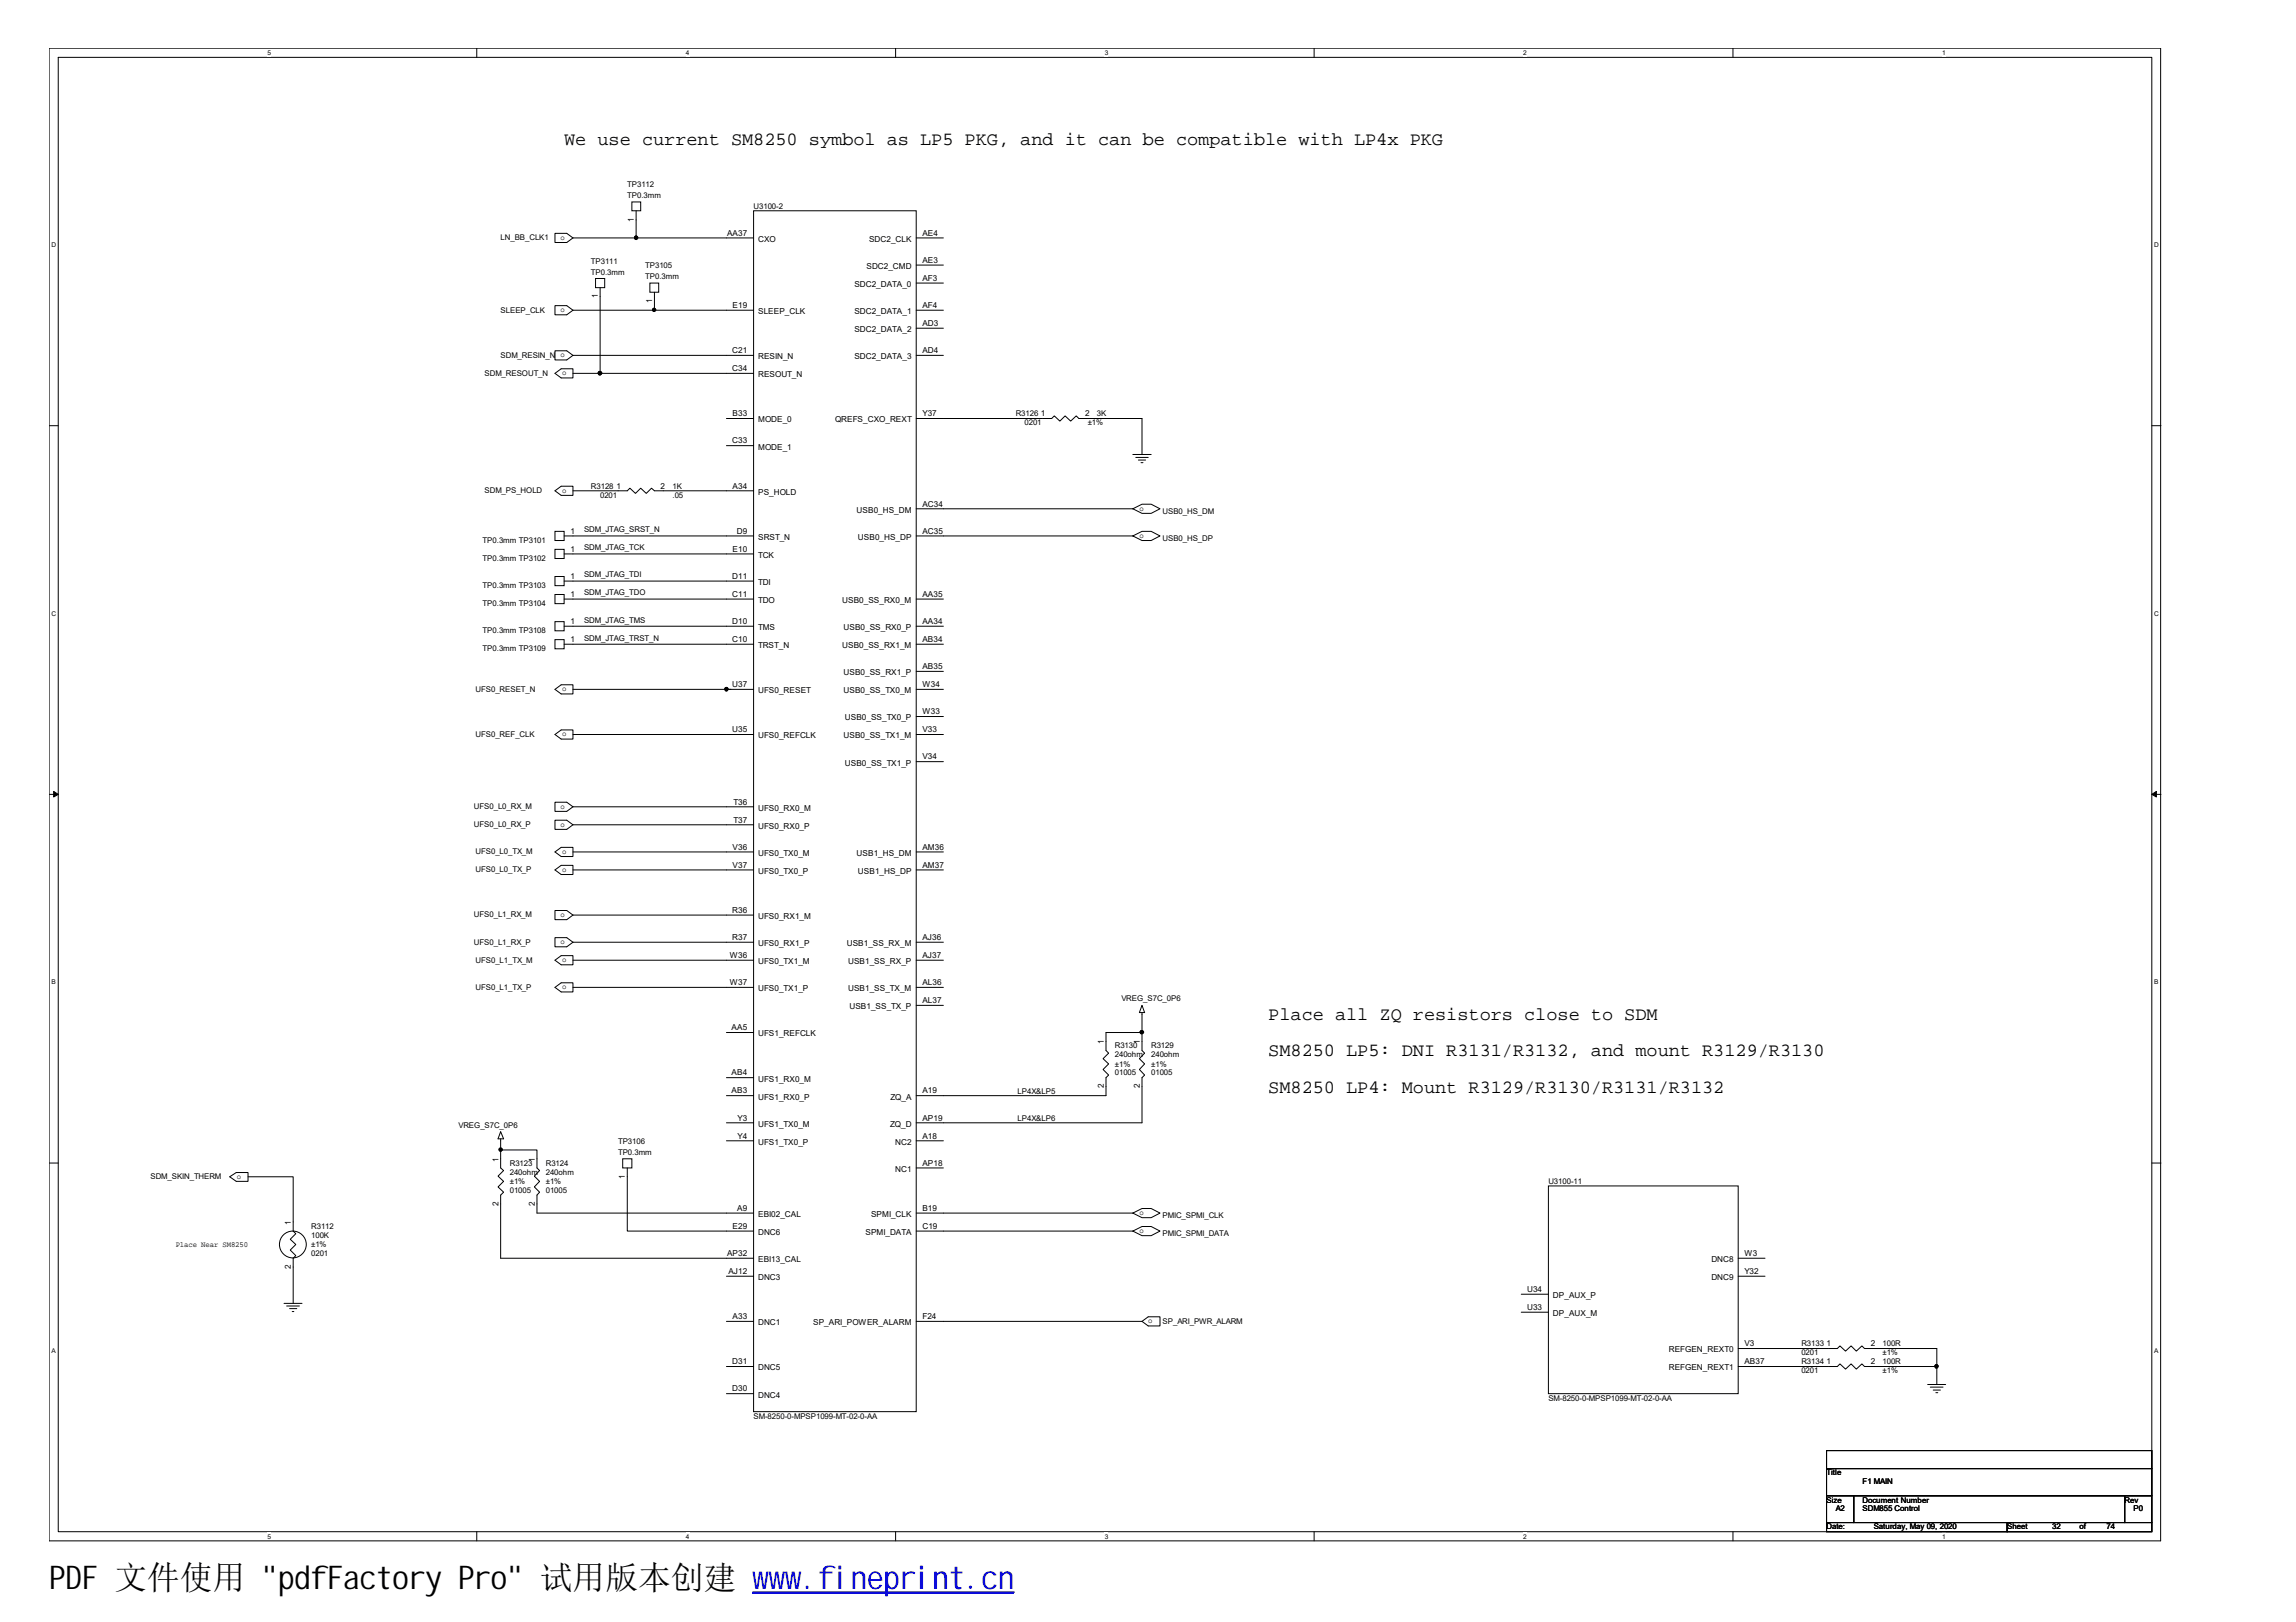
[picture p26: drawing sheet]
<svg xmlns="http://www.w3.org/2000/svg" width="297mm" height="210mm" viewBox="0 0 297 210" stroke-linecap="round" stroke-linejoin="round" font-family="sans-serif">
<defs><g id="words">
<text font-size="4.2" x="6.3" y="205.7">PDF 文件使用 &quot;pdfFactory Pro&quot; 试用版本创建 ww</text>
<text font-size="4.2" fill="#00f" x="99.5" y="205.7">w.fineprint.cn</text>
<g font-size="2.4">
<text x="73" y="18.7">We use current SM8250 symbol as LP5 PKG, and it can be compatible with LP4x PKG</text>
<text x="164.1" y="132.1">Place all ZQ resistors close to SDM</text>
<text x="164.1" y="136.7">SM8250 LP5: DNI R3131/R3132, and mount R3129/R3130</text>
<text x="164.1" y="141.4">SM8250 LP4: Mount R3129/R3130/R3131/R3132</text>
</g>
<g font-size="1.1">
<text x="82" y="28.7" transform="rotate(-90 82 28.7)">1</text>
<text x="94.1" y="30.5">AA37</text>
<text x="98.1" y="31.3">CXO</text>
<text x="112.1" y="34.8">SDC2_CMD</text>
<text x="112.4" y="31.3">SDC2_CLK</text>
<text x="119.3" y="30.5">AE4</text>
<text x="119.3" y="34">AE3</text>
<text x="77.3" y="38.6" transform="rotate(-90 77.3 38.6)">1</text>
<text x="84.4" y="39.2" transform="rotate(-90 84.4 39.2)">1</text>
<text x="94.8" y="39.8">E19</text>
<text x="98.1" y="40.7">SLEEP_CLK</text>
<text x="110.5" y="37.1">SDC2_DATA_0</text>
<text x="110.5" y="40.7">SDC2_DATA_1</text>
<text x="119.3" y="36.3">AF3</text>
<text x="119.3" y="39.8">AF4</text>
<text x="94.7" y="45.7">C21</text>
<text x="98.1" y="46.5">RESIN_N</text>
<text x="110.5" y="43">SDC2_DATA_2</text>
<text x="110.5" y="46.5">SDC2_DATA_3</text>
<text x="119.3" y="42.2">AD3</text>
<text x="119.3" y="45.7">AD4</text>
<text x="94.7" y="48">C34</text>
<text x="94.8" y="53.9">B33</text>
<text x="98.1" y="48.8">RESOUT_N</text>
<text x="119.3" y="53.9">Y37</text>
<text x="134.7" y="53.9">1</text>
<text x="140.4" y="53.9">2</text>
<text x="94.7" y="57.4">C33</text>
<text x="98.1" y="54.7">MODE_0</text>
<text x="98.1" y="58.2">MODE_1</text>
<text x="108" y="54.7">QREFS_CXO_REXT</text>
<text x="79.8" y="63.2">1</text>
<text x="85.5" y="63.2">2</text>
<text x="94.8" y="63.2">A34</text>
<text x="98.1" y="64">PS_HOLD</text>
<text x="119.3" y="65.5">AC34</text>
<text x="73.8" y="69.1">1</text>
<text x="73.8" y="71.4">1</text>
<text x="94.8" y="71.4">E10</text>
<text x="95.3" y="69.1">D9</text>
<text x="98.1" y="69.9">SRST_N</text>
<text x="110.8" y="66.4">USB0_HS_DM</text>
<text x="111" y="69.9">USB0_HS_DP</text>
<text x="119.3" y="69.1">AC35</text>
<text x="73.8" y="74.9">1</text>
<text x="73.8" y="77.2">1</text>
<text x="94.7" y="74.9">D11</text>
<text x="94.7" y="77.2">C11</text>
<text x="98.1" y="72.2">TCK</text>
<text x="98.1" y="75.7">TDI</text>
<text x="119.3" y="77.2">AA35</text>
<text x="73.8" y="80.7">1</text>
<text x="73.8" y="83.1">1</text>
<text x="94.7" y="80.7">D10</text>
<text x="94.7" y="83.1">C10</text>
<text x="98.1" y="78">TDO</text>
<text x="98.1" y="81.5">TMS</text>
<text x="98.1" y="83.9">TRST_N</text>
<text x="109" y="78">USB0_SS_RX0_M</text>
<text x="109" y="83.9">USB0_SS_RX1_M</text>
<text x="109.1" y="81.5">USB0_SS_RX0_P</text>
<text x="119.3" y="80.7">AA34</text>
<text x="119.3" y="83.1">AB34</text>
<text x="94.7" y="88.9">U37</text>
<text x="98.1" y="89.7">UFS0_RESET</text>
<text x="109.1" y="87.4">USB0_SS_RX1_P</text>
<text x="109.1" y="89.7">USB0_SS_TX0_M</text>
<text x="119.3" y="88.9">W34</text>
<text x="119.3" y="86.6">AB35</text>
<text x="94.7" y="94.8">U35</text>
<text x="98.1" y="95.6">UFS0_REFCLK</text>
<text x="109.1" y="95.6">USB0_SS_TX1_M</text>
<text x="109.3" y="93.2">USB0_SS_TX0_P</text>
<text x="119.3" y="94.8">V33</text>
<text x="119.3" y="92.4">W33</text>
<text x="109.3" y="99.1">USB0_SS_TX1_P</text>
<text x="119.3" y="98.3">V34</text>
<text x="94.9" y="104.1">T36</text>
<text x="94.9" y="106.4">T37</text>
<text x="98.1" y="104.9">UFS0_RX0_M</text>
<text x="98.1" y="107.2">UFS0_RX0_P</text>
<text x="94.8" y="110">V36</text>
<text x="94.8" y="112.3">V37</text>
<text x="98.1" y="110.8">UFS0_TX0_M</text>
<text x="98.1" y="113.1">UFS0_TX0_P</text>
<text x="110.8" y="110.8">USB1_HS_DM</text>
<text x="111" y="113.1">USB1_HS_DP</text>
<text x="119.3" y="110">AM36</text>
<text x="119.3" y="112.3">AM37</text>
<text x="94.7" y="118.1">R36</text>
<text x="98.1" y="118.9">UFS0_RX1_M</text>
<text x="94.4" y="124">W36</text>
<text x="94.7" y="121.6">R37</text>
<text x="98.1" y="122.4">UFS0_RX1_P</text>
<text x="98.1" y="124.8">UFS0_TX1_M</text>
<text x="109.6" y="122.4">USB1_SS_RX_M</text>
<text x="109.7" y="124.8">USB1_SS_RX_P</text>
<text x="119.3" y="121.6">AJ36</text>
<text x="119.3" y="124">AJ37</text>
<text x="94.4" y="127.5">W37</text>
<text x="98.1" y="128.3">UFS0_TX1_P</text>
<text x="109.7" y="128.3">USB1_SS_TX_M</text>
<text x="109.9" y="130.6">USB1_SS_TX_P</text>
<text x="119.3" y="129.8">AL37</text>
<text x="119.3" y="127.5">AL36</text>
<text x="94.7" y="133.3">AA5</text>
<text x="98.1" y="134.1">UFS1_REFCLK</text>
<text x="142.8" y="135.1" transform="rotate(-90 142.8 135.1)">1</text>
<text x="147.4" y="135.1" transform="rotate(-90 147.4 135.1)">1</text>
<text x="94.7" y="139.2">AB4</text>
<text x="94.7" y="141.5">AB3</text>
<text x="98.1" y="140">UFS1_RX0_M</text>
<text x="98.1" y="142.3">UFS1_RX0_P</text>
<text x="115.2" y="142.3">ZQ_A</text>
<text x="119.3" y="141.5">A19</text>
<text x="142.8" y="140.9" transform="rotate(-90 142.8 140.9)">2</text>
<text x="147.4" y="140.9" transform="rotate(-90 147.4 140.9)">2</text>
<text x="95.4" y="145">Y3</text>
<text x="95.4" y="147.3">Y4</text>
<text x="98.1" y="145.8">UFS1_TX0_M</text>
<text x="98.1" y="148.1">UFS1_TX0_P</text>
<text x="115.1" y="145.8">ZQ_D</text>
<text x="115.8" y="148.1">NC2</text>
<text x="119.3" y="145">AP19</text>
<text x="119.3" y="147.3">A18</text>
<text x="64.5" y="150.3" transform="rotate(-90 64.5 150.3)">1</text>
<text x="69.2" y="150.3" transform="rotate(-90 69.2 150.3)">1</text>
<text x="80.9" y="152.5" transform="rotate(-90 80.9 152.5)">1</text>
<text x="115.8" y="151.7">NC1</text>
<text x="119.3" y="150.8">AP18</text>
<text x="37.6" y="158.5" transform="rotate(-90 37.6 158.5)">1</text>
<text x="64.5" y="156.1" transform="rotate(-90 64.5 156.1)">2</text>
<text x="69.2" y="156.1" transform="rotate(-90 69.2 156.1)">2</text>
<text x="94.8" y="159">E29</text>
<text x="95.4" y="156.7">A9</text>
<text x="98.1" y="157.5">EBI02_CAL</text>
<text x="98.1" y="159.8">DNC6</text>
<text x="112" y="159.8">SPMI_DATA</text>
<text x="112.7" y="157.5">SPMI_CLK</text>
<text x="119.3" y="156.7">B19</text>
<text x="119.3" y="159">C19</text>
<text x="37.6" y="164.2" transform="rotate(-90 37.6 164.2)">2</text>
<text x="94.1" y="162.5">AP32</text>
<text x="94.2" y="164.9">AJ12</text>
<text x="98.1" y="163.3">EBI13_CAL</text>
<text x="98.1" y="165.7">DNC3</text>
<text x="197.6" y="167.2">U34</text>
<text x="200.9" y="168">DP_AUX_P</text>
<text x="221.4" y="163.3">DNC8</text>
<text x="221.4" y="165.7">DNC9</text>
<text x="225.7" y="162.5">W3</text>
<text x="225.7" y="164.9">Y32</text>
<text x="94.8" y="170.7">A33</text>
<text x="98.1" y="171.5">DNC1</text>
<text x="105.2" y="171.5">SP_ARI_POWER_ALARM</text>
<text x="119.3" y="170.7">F24</text>
<text x="197.6" y="169.5">U33</text>
<text x="200.9" y="170.3">DP_AUX_M</text>
<text x="94.7" y="176.5">D31</text>
<text x="98.1" y="177.3">DNC5</text>
<text x="215.9" y="175">REFGEN_REXT0</text>
<text x="215.9" y="177.3">REFGEN_REXT1</text>
<text x="225.7" y="174.2">V3</text>
<text x="225.7" y="176.5">AB37</text>
<text x="236.3" y="174.2">1</text>
<text x="236.3" y="176.5">1</text>
<text x="242" y="174.2">2</text>
<text x="242" y="176.5">2</text>
<text x="94.7" y="180.1">D30</text>
<text x="98.1" y="180.9">DNC4</text>
</g>
<g font-size="1">
<text x="81.2" y="24.2">TP3112</text>
<text x="81.2" y="25.6">TP0.3mm</text>
<text x="97.5" y="27">U3100-2</text>
<text x="64.8" y="31.1">LN_BB_CLK1</text>
<text x="72.5" y="31">o</text>
<text x="76.5" y="34.1">TP3111</text>
<text x="76.5" y="35.5">TP0.3mm</text>
<text x="83.5" y="34.7">TP3105</text>
<text x="64.8" y="40.4">SLEEP_CLK</text>
<text x="72.5" y="40.4">o</text>
<text x="83.5" y="36.1">TP0.3mm</text>
<text x="64.8" y="46.3">SDM_RESIN_N o</text>
<text x="62.7" y="48.6">SDM_RESOUT_N</text>
<text x="72.7" y="48.6">o</text>
<text x="131.4" y="53.9">R3126</text>
<text x="141.9" y="53.9">3K</text>
<text x="132.5" y="55">0201</text>
<text x="140.7" y="55">±1%</text>
<text x="62.7" y="63.8">SDM_PS_HOLD</text>
<text x="72.7" y="63.8">o</text>
<text x="76.5" y="63.2">R3128</text>
<text x="77.6" y="64.4">0201</text>
<text x="87" y="63.2">1K</text>
<text x="87" y="64.4">.05</text>
<text x="62.4" y="70.2">TP0.3mm TP3101</text>
<text x="75.6" y="68.9">SDM_JTAG_SRST_N</text>
<text x="75.6" y="71.2">SDM_JTAG_TCK</text>
<text x="147.4" y="69.6">o</text>
<text x="147.4" y="66.1">o</text>
<text x="150.4" y="70">USB0_HS_DP</text>
<text x="150.4" y="66.5">USB0_HS_DM</text>
<text x="62.4" y="72.6">TP0.3mm TP3102</text>
<text x="62.4" y="76.1">TP0.3mm TP3103</text>
<text x="75.6" y="74.7">SDM_JTAG_TDI</text>
<text x="75.6" y="77.1">SDM_JTAG_TDO</text>
<text x="62.4" y="81.9">TP0.3mm TP3108</text>
<text x="62.4" y="78.4">TP0.3mm TP3104</text>
<text x="75.6" y="80.6">SDM_JTAG_TMS</text>
<text x="75.6" y="82.9">SDM_JTAG_TRST_N</text>
<text x="61.5" y="89.5">UFS0_RESET_N</text>
<text x="62.4" y="84.3">TP0.3mm TP3109</text>
<text x="72.7" y="89.5">o</text>
<text x="61.5" y="95.3">UFS0_REF_CLK</text>
<text x="72.7" y="95.3">o</text>
<text x="61.3" y="104.7">UFS0_L0_RX_M</text>
<text x="61.3" y="107">UFS0_L0_RX_P</text>
<text x="72.5" y="104.7">o</text>
<text x="72.5" y="107">o</text>
<text x="61.5" y="110.5">UFS0_L0_TX_M</text>
<text x="61.5" y="112.9">UFS0_L0_TX_P</text>
<text x="72.7" y="110.5">o</text>
<text x="72.7" y="112.8">o</text>
<text x="61.3" y="118.7">UFS0_L1_RX_M</text>
<text x="72.5" y="118.7">o</text>
<text x="61.3" y="122.2">UFS0_L1_RX_P</text>
<text x="61.5" y="124.6">UFS0_L1_TX_M</text>
<text x="72.5" y="122.2">o</text>
<text x="72.7" y="124.5">o</text>
<text x="61.5" y="128.1">UFS0_L1_TX_P</text>
<text x="72.7" y="128">o</text>
<text x="145.1" y="129.6">VREG_S7C_0P6</text>
<text x="144.2" y="135.7">R3130</text>
<text x="144.2" y="136.8">240ohm</text>
<text x="148.9" y="135.7">R3129</text>
<text x="148.9" y="136.8">240ohm</text>
<text x="131.7" y="141.5">LP4X&amp;LP5</text>
<text x="144.2" y="138">±1%</text>
<text x="144.2" y="139.2">01005</text>
<text x="148.9" y="138">±1%</text>
<text x="148.9" y="139.2">01005</text>
<text x="59.3" y="145.9">VREG_S7C_0P6</text>
<text x="80" y="148.1">TP3106</text>
<text x="80" y="149.5">TP0.3mm</text>
<text x="131.7" y="145">LP4X&amp;LP6</text>
<text x="19.5" y="152.6">SDM_SKIN_THERM</text>
<text x="30.6" y="152.6">o</text>
<text x="66" y="150.8">R3123</text>
<text x="66" y="152">240ohm</text>
<text x="66" y="153.2">±1%</text>
<text x="66" y="154.4">01005</text>
<text x="70.6" y="150.8">R3124</text>
<text x="70.6" y="152">240ohm</text>
<text x="70.6" y="153.2">±1%</text>
<text x="70.6" y="154.4">01005</text>
<text x="200.3" y="153.2">U3100-11</text>
<text x="22.7" y="161.3">Place Near SM8250</text>
<text x="40.3" y="159">R3112</text>
<text x="40.3" y="160.2">100K</text>
<text x="40.3" y="161.4">±1%</text>
<text x="147.4" y="157.2">o</text>
<text x="147.4" y="159.6">o</text>
<text x="150.4" y="157.6">PMIC_SPMI_CLK</text>
<text x="150.4" y="159.9">PMIC_SPMI_DATA</text>
<text x="40.3" y="162.5">0201</text>
<text x="148.5" y="171.3">o</text>
<text x="150.4" y="171.3">SP_ARI_PWR_ALARM</text>
<text x="233" y="174.2">R3133</text>
<text x="233" y="175.4">0201</text>
<text x="233" y="176.5">R3134</text>
<text x="233" y="177.7">0201</text>
<text x="243.5" y="174.2">100R</text>
<text x="243.5" y="175.4">±1%</text>
<text x="243.5" y="176.5">100R</text>
<text x="243.5" y="177.7">±1%</text>
<text x="97.5" y="183.6">SM-8250-0-MPSP1099-MT-02-0-AA</text>
<text x="200.3" y="181.2">SM-8250-0-MPSP1099-MT-02-0-AA</text>
<text x="236.3" y="190.9">Title</text>
<text x="236.3" y="194.5">Size</text>
<text x="236.3" y="197.9">Date:</text>
<text x="237.5" y="195.6">A2</text>
<text x="241" y="194.5">Document Number</text>
<text x="241" y="195.6">SDM855 Control</text>
<text x="241" y="192.1">F1 MAIN</text>
<text x="242.4" y="197.9">Saturday, May 09, 2020</text>
<text x="259.7" y="197.9">Sheet</text>
<text x="265.5" y="197.9">32</text>
<text x="269" y="197.9">of</text>
<text x="272.5" y="197.9">74</text>
<text x="274.9" y="194.5">Rev</text>
<text x="276" y="195.6">P0</text>
</g>
<g font-size=".8">
<text x="34.6" y="7.1">5</text>
<text x="88.7" y="7.1">4</text>
<text x="142.9" y="7.1">3</text>
<text x="197.1" y="7.1">2</text>
<text x="251.2" y="7.1">1</text>
<text x="6.6" y="32">D</text>
<text x="278.7" y="32">D</text>
<text x="6.6" y="79.7">C</text>
<text x="278.7" y="79.7">C</text>
<text x="6.6" y="127.4">B</text>
<text x="278.7" y="127.4">B</text>
<text x="6.6" y="175.1">A</text>
<text x="278.7" y="175.1">A</text>
<text x="34.6" y="199.1">5</text>
<text x="88.7" y="199.1">4</text>
<text x="142.9" y="199.1">3</text>
<text x="197.1" y="199.1">2</text>
<text x="251.2" y="199.1">1</text>
</g>
</g></defs>
<path d="M6.3 6.2h273.2v193.2h-273.1zM7.5 7.4h270.9v190.8h-270.9z" fill="none" stroke="#000" stroke-width=".13"/>
<g fill="#fff">
<path d="M34.6 6.3h.5v1h-.5z"/>
<path d="M34.6 198.3h.5v1h-.5z"/>
</g>
<path d="M61.7 6.2v1.2M61.7 198.2v1.2" fill="none" stroke="#000" stroke-width=".13"/>
<g fill="#fff">
<path d="M88.7 6.3h.5v1h-.5z"/>
<path d="M88.7 198.3h.5v1h-.5z"/>
</g>
<path d="M115.9 6.2v1.2M115.9 198.2v1.2" fill="none" stroke="#000" stroke-width=".13"/>
<g fill="#fff">
<path d="M142.9 6.3h.5v1h-.5z"/>
<path d="M142.9 198.3h.5v1h-.5z"/>
</g>
<path d="M170 6.2v1.2M170 198.2v1.2" fill="none" stroke="#000" stroke-width=".13"/>
<g fill="#fff">
<path d="M197.1 6.3h.4v1h-.4z"/>
<path d="M197.1 198.3h.4v1h-.4z"/>
</g>
<path d="M224.2 6.2v1.2M224.2 198.2v1.2" fill="none" stroke="#000" stroke-width=".13"/>
<g fill="#fff">
<path d="M251.2 6.3h.5v1h-.5z"/>
<path d="M251.2 198.3h.5v1h-.5z"/>
<path d="M6.6 31.2h.6v1h-.6z"/>
<path d="M278.7 31.2h.6v1h-.6z"/>
<path d="M6.6 78.9h.6v1h-.6z"/>
<path d="M278.7 78.9h.6v1h-.6z"/>
</g>
<path d="M6.4 55.1h1.1M278.4 55.1h1.2" fill="none" stroke="#000" stroke-width=".13"/>
<g fill="#fff">
<path d="M6.6 126.6h.6v1h-.6z"/>
<path d="M278.7 126.6h.5v1h-.5z"/>
</g>
<path d="M6.4 102.8h1.1M278.4 102.8h1.2" fill="none" stroke="#000" stroke-width=".13"/>
<path d="M6.9 102.4l.6 .4-.6 .3zM278.4 102.8l.6-.4v.7z" fill="#000" stroke="#000" stroke-width=".13"/>
<g fill="#fff">
<path d="M6.6 174.3h.6v1h-.6z"/>
<path d="M278.7 174.3h.5v1h-.5z"/>
</g>
<g fill="none" stroke="#000" stroke-width=".13">
<path d="M71.8 30.2h1.5l.8 .6-.8 .6h-1.5zM71.8 39.6h1.5l.8 .5-.8 .6h-1.5zM74.1 30.8h23.4M77 36h1.2v1.2h-1.2zM77.6 37.2v11.1M81.7 26.1h1.2v1.2h-1.2zM82.3 27.3v3.5M84.1 36.6h1.1v1.2h-1.1zM84.7 37.8v2.3M97.5 27.3h21v155.4h-21zM118.5 30.8h3.5M118.5 34.3h3.5"/>
<path d="M118.5 36.6h3.5M71.8 45.4h1.5l.8 .6-.8 .6h-1.5zM71.8 48.3l.8-.6h1.5v1.2h-1.5zM74.1 46h23.4M74.1 40.1h23.4M74.1 48.3h23.4M94 54.2h3.5M94 57.7h3.5M118.5 54.2h17.6l.3-.4 .7 .7 .7-.7 .7 .7 .7-.7 .4 .4h8.1v4.6M118.5 40.1h3.5M118.5 46h3.5M118.5 42.5h3.5"/>
<path d="M146.6 58.8h2.3M146.9 59.2h1.6M147.3 59.5h.9M147.6 59.9h.3M71.8 63.5l.8-.6h1.5v1.2h-1.5zM71.8 68.8h1.2v1.1h-1.2zM71.8 71.1h1.2v1.2h-1.2zM71.8 74.6h1.2v1.2h-1.2zM71.8 76.9h1.2v1.2h-1.2zM73 69.4h24.5M73 71.7h24.5M73 75.2h24.5"/>
<path d="M73 77.5h24.5M74.1 63.5h7.1l.3-.3 .7 .7 .7-.7 .7 .7 .7-.7 .4 .3h12.8M118.5 69.4h28.1M118.5 77.5h3.5M118.5 65.8h28.1M146.6 69.4l1.1-.6h1.2l1.2 .6-1.2 .5h-1.2zM146.6 65.8l1.1-.6h1.2l1.2 .6-1.2 .6h-1.2zM71.8 89.2l.8-.6h1.5v1.2h-1.5zM71.8 95.1l.8-.6h1.5v1.1h-1.5zM71.8 80.4h1.2v1.2h-1.2zM71.8 82.8h1.2v1.2h-1.2zM73 81h24.5"/>
<path d="M73 83.4h24.5M74.1 95.1h23.4M74.1 89.2h23.4M118.5 81h3.5M118.5 83.4h3.5M118.5 89.2h3.5M118.5 95.1h3.5M118.5 86.9h3.5M118.5 92.7h3.5M118.5 98.6h3.5M71.8 103.8h1.5l.8 .6-.8 .6h-1.5zM71.8 106.1h1.5l.8 .6-.8 .6h-1.5z"/>
<path d="M71.8 117.8h1.5l.8 .6-.8 .6h-1.5zM71.8 110.3l.8-.6h1.5v1.1h-1.5zM71.8 112.6l.8-.6h1.5v1.2h-1.5zM74.1 104.4h23.4M74.1 106.7h23.4M74.1 110.3h23.4M74.1 118.4h23.4M74.1 112.6h23.4M118.5 110.3h3.5M118.5 112.6h3.5M71.8 121.3h1.5l.8 .6-.8 .6h-1.5zM71.8 124.3l.8-.6h1.5v1.2h-1.5z"/>
<path d="M71.8 127.8l.8-.6h1.5v1.2h-1.5zM74.1 121.9h23.4M74.1 124.3h23.4M74.1 127.8h23.4M94 133.6h3.5M94 139.5h3.5M118.5 121.9h3.5M118.5 124.3h3.5M118.5 127.8h3.5M118.5 130.1h3.5M147.7 131v2.6M147.7 130.1l.4 .9h-.7z"/>
<path d="M6.4 150.5h1.1M29.7 152.3l.9-.6h1.5v1.2h-1.5zM32.1 152.3h5.8v7l.4 .4-.8 .7 .8 .7-.8 .7 .8 .7-.4 .3v5.9M64.8 148.8h4.7v2.3l.3 .4-.7 .7 .7 .7-.7 .7 .7 .7-.3 .4v2.3h28M64.8 146.4l.4 1h-.8zM64.8 147.4v3.7l.4 .4-.8 .7 .8 .7-.8 .7 .8 .7-.4 .4v8.1h32.7M80.6 150h1.1v1.1h-1.1zM81.2 151.1v8.2h16.3M94 141.8h3.5M94 145.3h3.5M94 147.6h3.5M118.5 141.8h24.6v-2.3l.3-.4-.7-.7 .7-.7-.7-.7 .7-.7-.3-.4v-2.3h4.6v2.3l.4 .4-.7 .7 .7 .7-.7 .7 .7 .7-.4 .4v5.8h-29.2"/>
<path d="M118.5 147.6h3.5M118.5 157h28.1M118.5 159.3h28.1M118.5 151.1h3.5M146.6 157l1.1-.6h1.2l1.2 .6-1.2 .6h-1.2zM146.6 159.3l1.1-.6h1.2l1.2 .6-1.2 .6h-1.2zM200.3 153.5h24.6v26.9h-24.6zM278.4 150.5h1.2M36.7 168.7h2.4M37.1 169h1.6M37.5 169.3h.9M37.8 169.7h.2"/>
<path d="M94 176.8h3.5M94 165.2h3.5M94 171h3.5M118.5 171h29.2M147.7 171l.8-.6h1.6v1.2h-1.6zM196.8 167.5h3.5M196.8 169.8h3.5M224.9 174.5h12.8l.3-.3 .8 .7 .7-.7 .7 .7 .7-.7 .3 .3h9.4v4.7M224.9 176.8h12.8l.3-.3 .8 .7 .7-.7 .7 .7 .7-.7 .3 .3h9.4M224.9 162.8h3.4M224.9 165.2h3.4M249.4 179.2h2.3"/>
<path d="M249.7 179.5h1.7M250.1 179.9h.9M94 180.4h3.5M236.3 187.7h42.1v2.3h-42.1zM236.3 190h42.1v3.6h-42.1zM236.3 193.6h3.5v3.4h-3.5zM236.3 197h23.4v1.2h-23.4zM239.8 193.6h35.1v3.4h-35.1zM250.4 180.2h.3M259.7 197h18.7v1.2h-18.7zM274.9 193.6h3.5v3.4h-3.5z"/>
<circle cx="37.9" cy="161" r="1.74"/>
</g>
<g fill="#000" stroke="#000" stroke-width=".13">
<path d="M82.1 30.6h.3l.1 .1-.1 .2-.1 .1-.2-.1z" fill-rule="evenodd"/>
<path d="M82.1 30.6h.3l.1 .1-.1 .2-.1 .1-.2-.1z" fill-rule="evenodd"/>
<path d="M77.4 48.1h.4l.1 .2-.1 .1-.2 .1-.2-.1z" fill-rule="evenodd"/>
<path d="M77.4 48.1h.4l.1 .2-.1 .1-.2 .1-.2-.1z" fill-rule="evenodd"/>
<path d="M84.5 40h.3v.1v.1l-.2 .1-.1-.1z" fill-rule="evenodd"/>
<path d="M84.5 40h.3v.1v.1l-.2 .1-.1-.1z" fill-rule="evenodd"/>
<path d="M93.8 89h.3l.1 .2-.1 .1-.1 .1-.2-.1z" fill-rule="evenodd"/>
<path d="M93.8 89h.3l.1 .2-.1 .1-.1 .1-.2-.1z" fill-rule="evenodd"/>
<path d="M147.5 133.4h.4l.1 .2-.1 .1-.2 .1-.2-.1z" fill-rule="evenodd"/>
<path d="M147.5 133.4h.4l.1 .2-.1 .1-.2 .1-.2-.1z" fill-rule="evenodd"/>
<path d="M64.6 148.6h.3l.1 .2-.1 .1-.1 .1-.2-.1z" fill-rule="evenodd"/>
<path d="M64.6 148.6h.3l.1 .2-.1 .1-.1 .1-.2-.1z" fill-rule="evenodd"/>
<path d="M250.4 176.6h.3v.2v.2l-.2 .1-.1-.1z" fill-rule="evenodd"/>
<path d="M250.4 176.6h.3v.2v.2l-.2 .1-.1-.1z" fill-rule="evenodd"/>
</g>
<path d="M97.4 206h33.8" fill="none" stroke="#00f" stroke-width=".18"/>
<path d="M97.4 206.2h33.8" fill="none" stroke="#00f" stroke-width=".21"/>
<use href="#words"/>
</svg>
